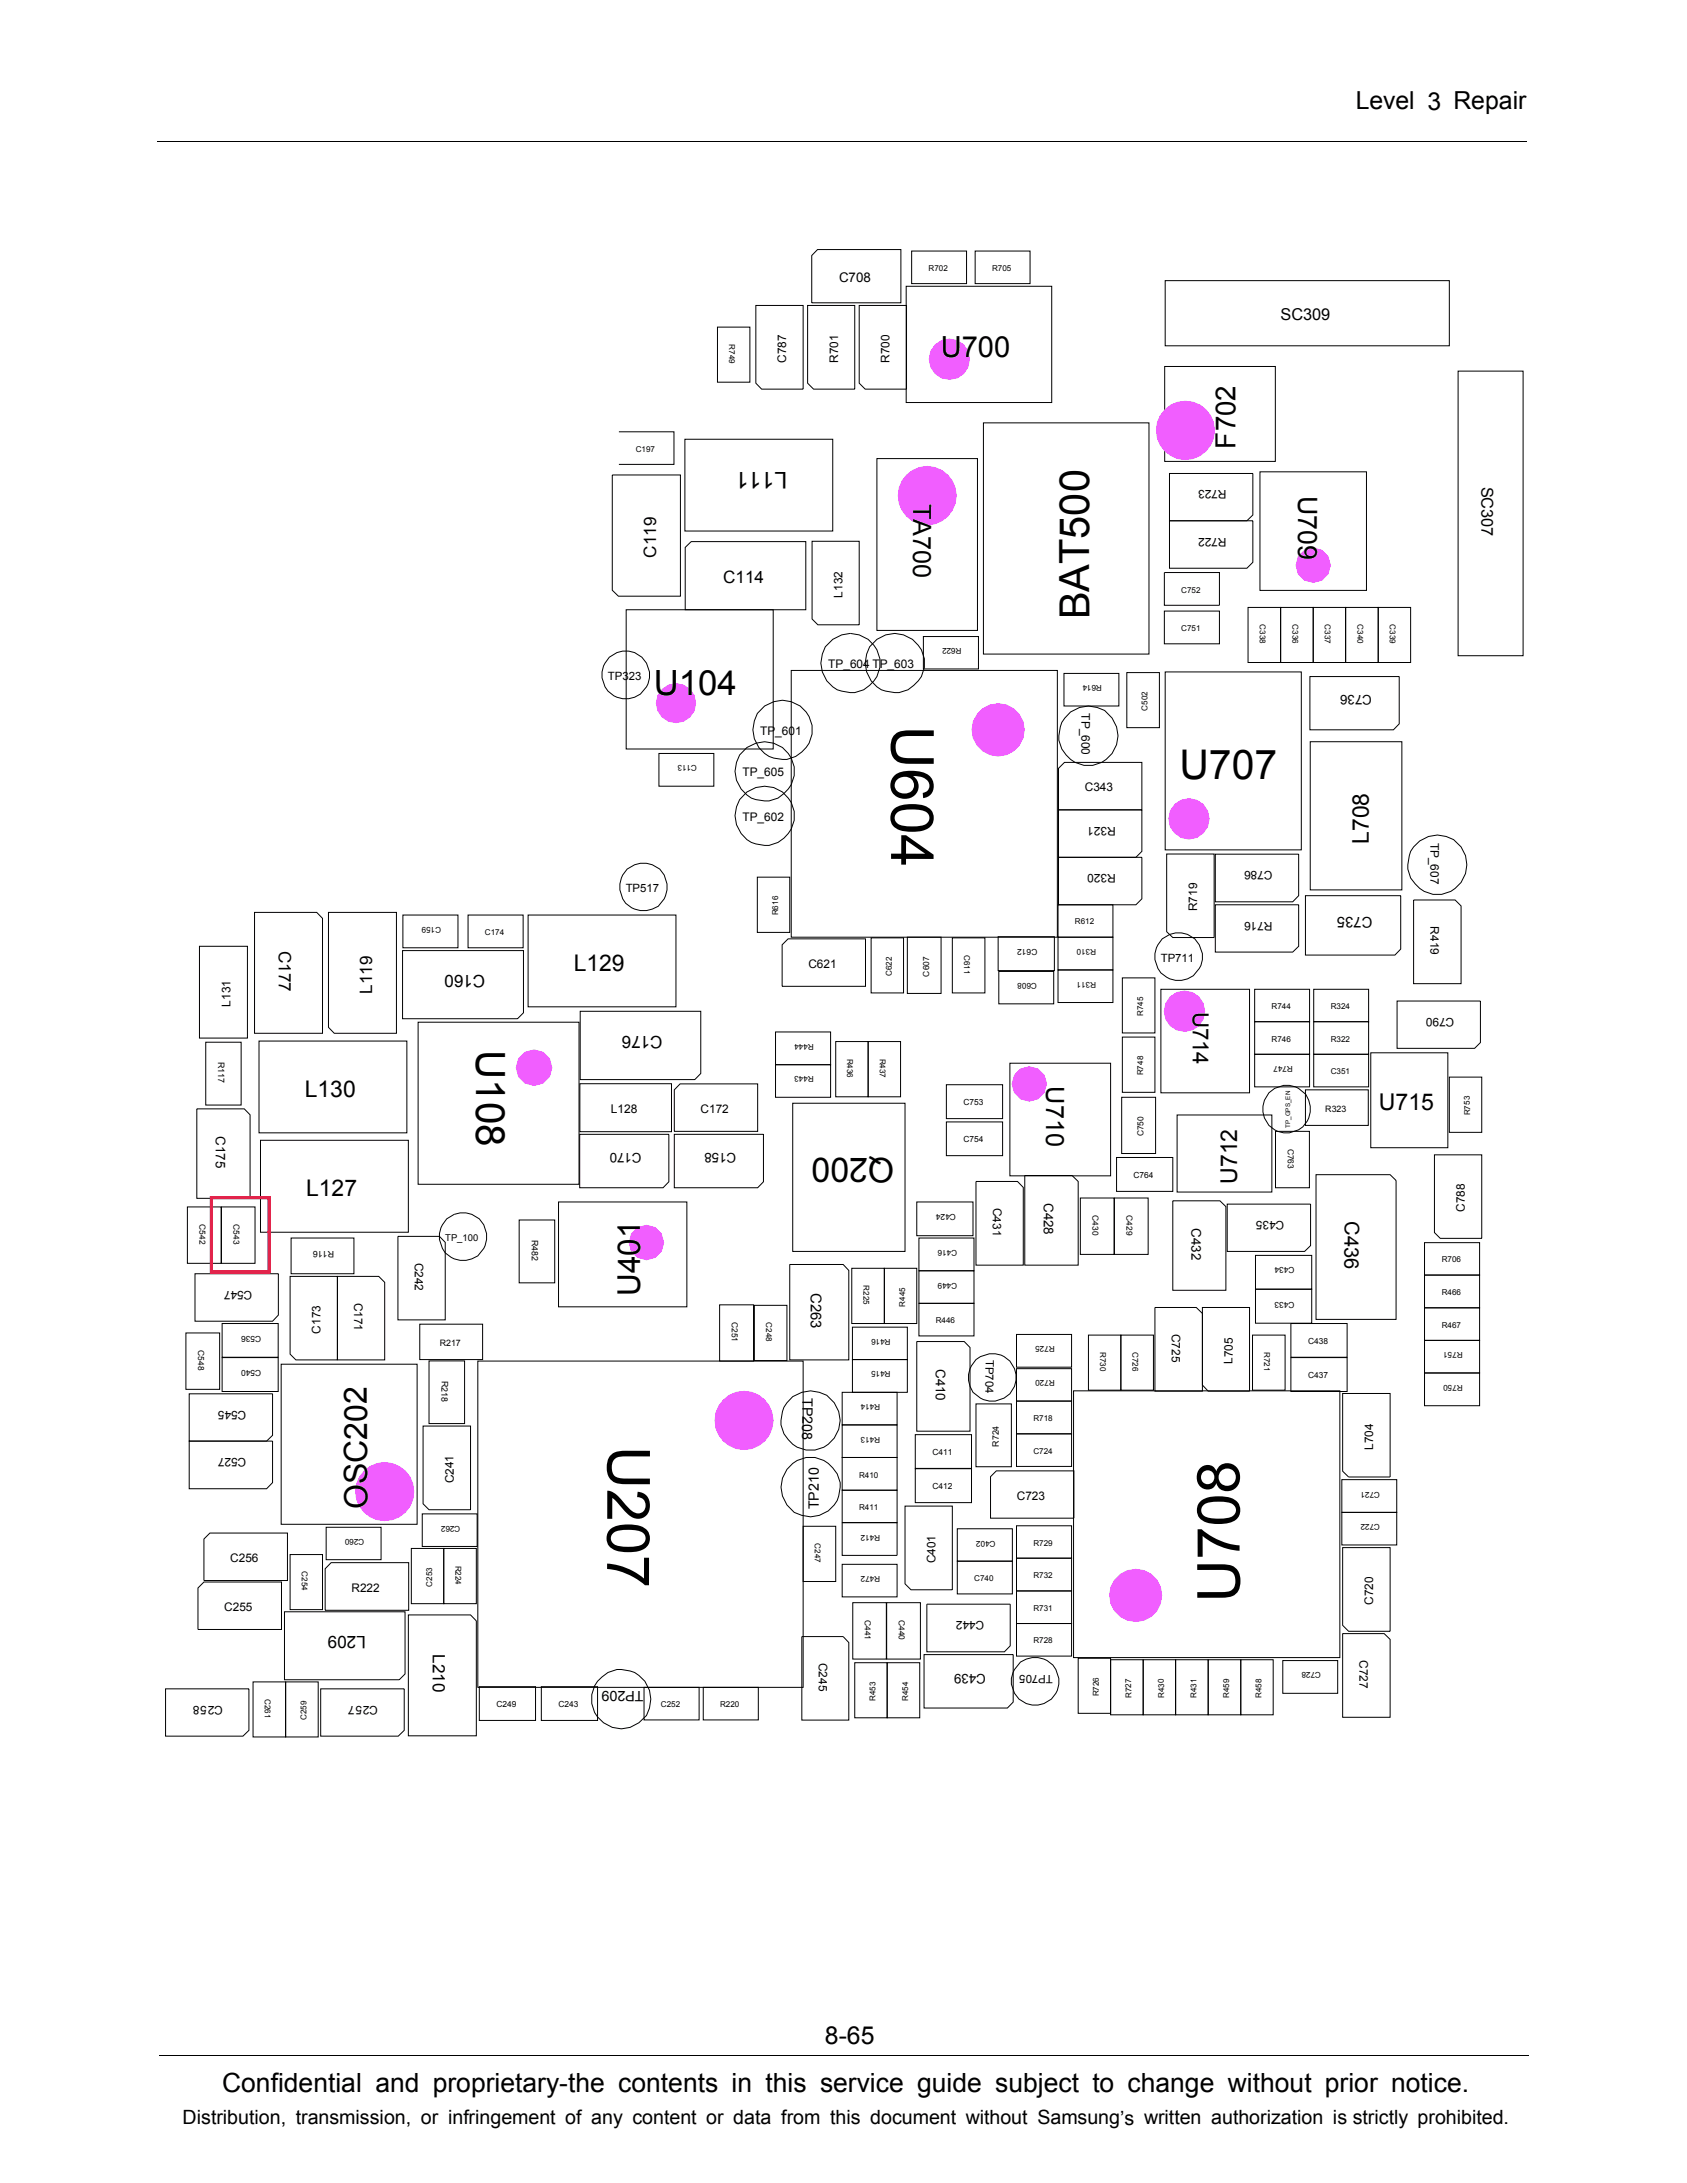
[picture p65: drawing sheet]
<svg xmlns="http://www.w3.org/2000/svg" width="216mm" height="279mm" viewBox="0 0 216 279" stroke-linecap="round" stroke-linejoin="round" font-family="sans-serif">
<defs><g id="words">
<g font-size="7.6">
<text x="114.1" y="92.9" transform="rotate(90 114.1 92.9)">U604</text>
<text x="77.7" y="185.1" transform="rotate(90 77.7 185.1)">U207</text>
<text x="158.7" y="205.1" transform="rotate(-90 158.7 205.1)">U708</text>
</g>
<text font-size="5.3" x="139.4" y="79.3" transform="rotate(-90 139.4 79.3)">BAT500</text>
<g font-size="5.2">
<text x="150.9" y="99.7">U707</text>
<text x="61" y="134.4" transform="rotate(90 61 134.4)">U108</text>
</g>
<text font-size="4.5" x="83.7" y="88.9">U104</text>
<text font-size="4.3" x="114.4" y="148.3" transform="rotate(-180 114.4 148.3)">Q200</text>
<text font-size="4.1" x="47" y="193.2" transform="rotate(-90 47 193.2)">OSC202</text>
<text font-size="4" x="81.9" y="165.9" transform="rotate(-90 81.9 165.9)">U401</text>
<text font-size="3.7" x="120.4" y="45.7">U700</text>
<text font-size="3.5" x="158.1" y="57.4" transform="rotate(-90 158.1 57.4)">F702</text>
<g font-size="3.4">
<text x="166.2" y="63.5" transform="rotate(90 166.2 63.5)">U709</text>
<text x="28.4" y="267.7">Confidential and proprietary-the contents in this service guide subject to change without prior notice.</text>
</g>
<g font-size="3.2">
<text x="173.5" y="14">Level 3 Repair</text>
<text x="116.9" y="64.5" transform="rotate(90 116.9 64.5)">TA700</text>
<text x="133.9" y="139" transform="rotate(90 133.9 139)">U710</text>
<text x="105.6" y="261.6">8-65</text>
</g>
<g font-size="3">
<text x="176.5" y="142.1">U715</text>
<text x="158.3" y="151.6" transform="rotate(-90 158.3 151.6)">U712</text>
</g>
<g font-size="2.9">
<text x="100.7" y="60.5" transform="rotate(-180 100.7 60.5)">L111</text>
<text x="175.2" y="108" transform="rotate(-90 175.2 108)">L708</text>
<text x="73.4" y="124.3">L129</text>
<text x="39" y="140.4">L130</text>
<text x="39.2" y="153.1">L127</text>
</g>
<text font-size="2.8" x="152.7" y="129.5" transform="rotate(90 152.7 129.5)">U714</text>
<text font-size="2.6" x="172.1" y="156.3" transform="rotate(90 172.1 156.3)">C436</text>
<text font-size="2.5" x="23.4" y="271.9">Distribution, transmission, or infringement of any content or data from this document without Samsung’s written authorization is strictly prohibited.</text>
<g font-size="2.2">
<text x="84" y="71.4" transform="rotate(-90 84 71.4)">C119</text>
<text x="92.6" y="74.6">C114</text>
<text x="35.7" y="121.7" transform="rotate(90 35.7 121.7)">C177</text>
<text x="62.1" y="124.8" transform="rotate(-180 62.1 124.8)">C160</text>
<text x="47.6" y="127.2" transform="rotate(-90 47.6 127.2)">L119</text>
<text x="84.8" y="132.5" transform="rotate(-180 84.8 132.5)">C176</text>
<text x="46.8" y="209.4" transform="rotate(-180 46.8 209.4)">L209</text>
<text x="55.4" y="211.8" transform="rotate(90 55.4 211.8)">L210</text>
</g>
<g font-size="2.1">
<text x="163.9" y="41">SC309</text>
<text x="189.6" y="62.3" transform="rotate(90 189.6 62.3)">SC307</text>
</g>
<g font-size="1.9">
<text x="175.6" y="117.4" transform="rotate(-180 175.6 117.4)">C735</text>
<text x="103.8" y="165.5" transform="rotate(90 103.8 165.5)">C263</text>
</g>
<g font-size="1.8">
<text x="102.7" y="179" transform="rotate(90 102.7 179)">TP208</text>
<text x="104.8" y="193.2" transform="rotate(-90 104.8 193.2)">TP210</text>
<text x="82.4" y="216.4" transform="rotate(-180 82.4 216.4)">TP209</text>
</g>
<g font-size="1.7">
<text x="107.4" y="36.1">C708</text>
<text x="175.6" y="89" transform="rotate(-180 175.6 89)">C736</text>
<text x="27.6" y="145.4" transform="rotate(90 27.6 145.4)">C175</text>
<text x="82.1" y="147.6" transform="rotate(-180 82.1 147.6)">C170</text>
<text x="94.2" y="147.6" transform="rotate(-180 94.2 147.6)">C158</text>
<text x="133.6" y="154" transform="rotate(90 133.6 154)">C428</text>
<text x="152.5" y="157.2" transform="rotate(90 152.5 157.2)">C432</text>
<text x="119.8" y="175.2" transform="rotate(90 119.8 175.2)">C410</text>
<text x="126.2" y="214.2" transform="rotate(-180 126.2 214.2)">C439</text>
</g>
<g font-size="1.5">
<text x="100.6" y="46.4" transform="rotate(-90 100.6 46.4)">C787</text>
<text x="107.3" y="46.4" transform="rotate(-90 107.3 46.4)">R701</text>
<text x="113.9" y="46.4" transform="rotate(-90 113.9 46.4)">R700</text>
<text x="157" y="62.8" transform="rotate(-180 157 62.8)">R723</text>
<text x="157" y="68.8" transform="rotate(-180 157 68.8)">R722</text>
<text x="107.8" y="76.5" transform="rotate(-90 107.8 76.5)">L132</text>
<text x="77.8" y="87">TP323</text>
<text x="106" y="85.5">TP_604 TP_603</text>
<text x="97.3" y="94.1">TP_601</text>
<text x="138.4" y="91.3" transform="rotate(90 138.4 91.3)">TP_600</text>
<text x="95" y="99.4">TP_605</text>
<text x="138.8" y="101.3">C343</text>
<text x="95" y="105.1">TP_602</text>
<text x="142.8" y="105.8" transform="rotate(-180 142.8 105.8)">R321</text>
<text x="183.1" y="107.8" transform="rotate(90 183.1 107.8)">TP_607</text>
<text x="142.8" y="111.9" transform="rotate(-180 142.8 111.9)">R320</text>
<text x="162.9" y="111.5" transform="rotate(-180 162.9 111.5)">C786</text>
<text x="80.1" y="114.2">TP517</text>
<text x="153.2" y="116.6" transform="rotate(-90 153.2 116.6)">R719</text>
<text x="162.9" y="118" transform="rotate(-180 162.9 118)">R716</text>
<text x="183.1" y="118.6" transform="rotate(90 183.1 118.6)">R419</text>
<text x="103.5" y="123.8">C621</text>
<text x="148.5" y="123.1">TP711</text>
<text x="29.5" y="128.9" transform="rotate(-90 29.5 128.9)">L131</text>
<text x="186.1" y="130.3" transform="rotate(-180 186.1 130.3)">C790</text>
<text x="78.2" y="142.5">L128</text>
<text x="89.7" y="142.4">C172</text>
<text x="127.1" y="154.6" transform="rotate(90 127.1 154.6)">C431</text>
<text x="187.5" y="155.1" transform="rotate(-90 187.5 155.1)">C788</text>
<text x="53.1" y="161.6" transform="rotate(90 53.1 161.6)">C242</text>
<text x="164.4" y="156.3" transform="rotate(-180 164.4 156.3)">C435</text>
<text x="32.3" y="165.2" transform="rotate(-180 32.3 165.2)">C547</text>
<text x="45.3" y="166.7" transform="rotate(90 45.3 166.7)">C171</text>
<text x="41" y="170.7" transform="rotate(-90 41 170.7)">C173</text>
<text x="150" y="170.7" transform="rotate(90 150 170.7)">C725</text>
<text x="126.2" y="174" transform="rotate(90 126.2 174)">TP704</text>
<text x="157.8" y="174.6" transform="rotate(-90 157.8 174.6)">L705</text>
<text x="31.5" y="180.6" transform="rotate(-180 31.5 180.6)">C545</text>
<text x="175.7" y="185.6" transform="rotate(-90 175.7 185.6)">L704</text>
<text x="31.5" y="186.6" transform="rotate(-180 31.5 186.6)">C527</text>
<text x="58.1" y="189.8" transform="rotate(-90 58.1 189.8)">C241</text>
<text x="130.1" y="192">C723</text>
<text x="29.5" y="199.9">C256</text>
<text x="45" y="203.7">R222</text>
<text x="119.7" y="200.1" transform="rotate(-90 119.7 200.1)">C401</text>
<text x="28.7" y="206.2">C255</text>
<text x="125.9" y="207.5" transform="rotate(-180 125.9 207.5)">C442</text>
<text x="175.7" y="205.4" transform="rotate(-90 175.7 205.4)">C720</text>
<text x="104.8" y="212.9" transform="rotate(90 104.8 212.9)">C245</text>
<text x="134.7" y="214.4" transform="rotate(-180 134.7 214.4)">TP705</text>
<text x="174" y="212.5" transform="rotate(90 174 212.5)">C727</text>
<text x="28.5" y="218.3" transform="rotate(-180 28.5 218.3)">C258</text>
<text x="48.4" y="218.3" transform="rotate(-180 48.4 218.3)">C257</text>
</g>
<text font-size="1.2" x="57" y="158.8">TP_100</text>
<g font-size="1.1">
<text x="118.9" y="125" transform="rotate(-90 118.9 125)">C607</text>
<text x="132.8" y="121.5" transform="rotate(-180 132.8 121.5)">C612</text>
<text x="27.9" y="135.9" transform="rotate(90 27.9 135.9)">R117</text>
<text x="123.3" y="141.5">C753</text>
<text x="169.6" y="142.3">R323</text>
<text x="123.3" y="146.2">C754</text>
<text x="146.3" y="145.5" transform="rotate(-90 146.3 145.5)">C750</text>
<text x="164.8" y="147" transform="rotate(90 164.8 147)">C763</text>
<text x="122.3" y="155.4" transform="rotate(-180 122.3 155.4)">C424</text>
<text x="139.8" y="155.6" transform="rotate(90 139.8 155.6)">C430</text>
<text x="144.2" y="155.6" transform="rotate(90 144.2 155.6)">C429</text>
<text x="145.1" y="150.8">C764</text>
<text x="25.5" y="156.7" transform="rotate(90 25.5 156.7)">C542</text>
<text x="29.9" y="156.7" transform="rotate(90 29.9 156.7)">C543</text>
<text x="42.8" y="160.1" transform="rotate(-180 42.8 160.1)">R116</text>
<text x="68.1" y="158.7" transform="rotate(90 68.1 158.7)">R482</text>
<text x="165.7" y="166.6" transform="rotate(-180 165.7 166.6)">C433</text>
<text x="165.7" y="162.2" transform="rotate(-180 165.7 162.2)">C434</text>
<text x="25.4" y="172.8" transform="rotate(90 25.4 172.8)">C548</text>
<text x="33.4" y="170.9" transform="rotate(-180 33.4 170.9)">C536</text>
<text x="56.3" y="172.2">R217</text>
<text x="93.7" y="169.2" transform="rotate(90 93.7 169.2)">C251</text>
<text x="167.4" y="172">C438</text>
<text x="33.4" y="175.3" transform="rotate(-180 33.4 175.3)">C540</text>
<text x="56.5" y="176.7" transform="rotate(90 56.5 176.7)">R218</text>
<text x="167.4" y="176.4">C437</text>
<text x="127.8" y="185.2" transform="rotate(-90 127.8 185.2)">R724</text>
<text x="119.3" y="186.3">C411</text>
<text x="119.3" y="190.6">C412</text>
<text x="110.7" y="207.3" transform="rotate(90 110.7 207.3)">C441</text>
<text x="115" y="207.3" transform="rotate(90 115 207.3)">C440</text>
<text x="63.5" y="218.5">C249</text>
<text x="71.5" y="218.5">C243</text>
</g>
<g font-size="1">
<text x="118.8" y="34.7">R702</text>
<text x="127" y="34.7">R705</text>
<text x="93.3" y="44" transform="rotate(90 93.3 44)">R749</text>
<text x="81.4" y="57.8">C197</text>
<text x="151.2" y="75.8">C752</text>
<text x="123.1" y="83" transform="rotate(-180 123.1 83)">R622</text>
<text x="151.2" y="80.8">C751</text>
<text x="161.2" y="79.9" transform="rotate(90 161.2 79.9)">C338</text>
<text x="165.4" y="79.9" transform="rotate(90 165.4 79.9)">C336</text>
<text x="169.5" y="79.9" transform="rotate(90 169.5 79.9)">C337</text>
<text x="173.7" y="79.9" transform="rotate(90 173.7 79.9)">C340</text>
<text x="177.9" y="79.9" transform="rotate(90 177.9 79.9)">C339</text>
<text x="141" y="87.7" transform="rotate(-180 141 87.7)">R614</text>
<text x="146.9" y="91" transform="rotate(-90 146.9 91)">C502</text>
<text x="89.2" y="98" transform="rotate(-180 89.2 98)">C113</text>
<text x="56.5" y="118.6" transform="rotate(-180 56.5 118.6)">C159</text>
<text x="62.1" y="119.7">C174</text>
<text x="99.6" y="117.2" transform="rotate(-90 99.6 117.2)">R616</text>
<text x="137.6" y="118.3">R612</text>
<text x="114.1" y="124.9" transform="rotate(-90 114.1 124.9)">C622</text>
<text x="123.4" y="122.2" transform="rotate(90 123.4 122.2)">C611</text>
<text x="132.7" y="125.8" transform="rotate(-180 132.7 125.8)">C608</text>
<text x="140.3" y="121.5" transform="rotate(-180 140.3 121.5)">R310</text>
<text x="140.3" y="125.7" transform="rotate(-180 140.3 125.7)">R311</text>
<text x="146.3" y="130" transform="rotate(-90 146.3 130)">R745</text>
<text x="162.7" y="129.1">R744</text>
<text x="170.3" y="129.1">R324</text>
<text x="104.1" y="133.6" transform="rotate(-180 104.1 133.6)">R444</text>
<text x="104.1" y="137.8" transform="rotate(-180 104.1 137.8)">R443</text>
<text x="108.4" y="135.5" transform="rotate(90 108.4 135.5)">R436</text>
<text x="112.6" y="135.5" transform="rotate(90 112.6 135.5)">R437</text>
<text x="146.3" y="137.6" transform="rotate(-90 146.3 137.6)">R748</text>
<text x="162.7" y="133.3">R746</text>
<text x="165.4" y="136.5" transform="rotate(-180 165.4 136.5)">R747</text>
<text x="170.3" y="137.5">C351</text>
<text x="170.3" y="133.3">R322</text>
<text x="188.1" y="142.7" transform="rotate(-90 188.1 142.7)">R753</text>
<text x="122.5" y="160" transform="rotate(-180 122.5 160)">C416</text>
<text x="184.5" y="161.6">R706</text>
<text x="110.5" y="164.5" transform="rotate(90 110.5 164.5)">R225</text>
<text x="115.8" y="167.2" transform="rotate(-90 115.8 167.2)">R445</text>
<text x="122.5" y="164.1" transform="rotate(-180 122.5 164.1)">C449</text>
<text x="184.5" y="165.8">R466</text>
<text x="98" y="169.2" transform="rotate(90 98 169.2)">C248</text>
<text x="114" y="171.3" transform="rotate(-180 114 171.3)">R416</text>
<text x="119.8" y="169.4">R446</text>
<text x="135" y="172.3" transform="rotate(-180 135 172.3)">R725</text>
<text x="140.8" y="173" transform="rotate(90 140.8 173)">R730</text>
<text x="144.9" y="173" transform="rotate(90 144.9 173)">C726</text>
<text x="161.8" y="173" transform="rotate(90 161.8 173)">R721</text>
<text x="184.5" y="169.9">R467</text>
<text x="187.2" y="173.1" transform="rotate(-180 187.2 173.1)">R751</text>
<text x="112.6" y="179.7" transform="rotate(-180 112.6 179.7)">R414</text>
<text x="114" y="175.5" transform="rotate(-180 114 175.5)">R415</text>
<text x="135" y="176.7" transform="rotate(-180 135 176.7)">R720</text>
<text x="187.2" y="177.2" transform="rotate(-180 187.2 177.2)">R750</text>
<text x="112.6" y="183.9" transform="rotate(-180 112.6 183.9)">R413</text>
<text x="132.2" y="181.9">R718</text>
<text x="109.9" y="189.1">R410</text>
<text x="132.2" y="186.1">C724</text>
<text x="176.6" y="190.9" transform="rotate(-180 176.6 190.9)">C721</text>
<text x="46.6" y="197" transform="rotate(-180 46.6 197)">C260</text>
<text x="58.9" y="195.3" transform="rotate(-180 58.9 195.3)">C262</text>
<text x="104.3" y="197.5" transform="rotate(90 104.3 197.5)">C247</text>
<text x="109.9" y="193.3">R411</text>
<text x="112.6" y="196.4" transform="rotate(-180 112.6 196.4)">R412</text>
<text x="127.4" y="197.2" transform="rotate(-180 127.4 197.2)">C402</text>
<text x="132.2" y="197.8">R729</text>
<text x="176.6" y="195.1" transform="rotate(-180 176.6 195.1)">C722</text>
<text x="38.6" y="201.1" transform="rotate(90 38.6 201.1)">C254</text>
<text x="55.3" y="203.1" transform="rotate(-90 55.3 203.1)">C253</text>
<text x="58.3" y="200.4" transform="rotate(90 58.3 200.4)">R224</text>
<text x="112.6" y="201.7" transform="rotate(-180 112.6 201.7)">R472</text>
<text x="124.7" y="202.4">C740</text>
<text x="132.2" y="202">R732</text>
<text x="132.2" y="206.2">R731</text>
<text x="132.2" y="210.3">R728</text>
<text x="169" y="214.1" transform="rotate(-180 169 214.1)">C728</text>
<text x="33.9" y="217.4" transform="rotate(90 33.9 217.4)">C261</text>
<text x="39.2" y="220.2" transform="rotate(-90 39.2 220.2)">C259</text>
<text x="84.6" y="218.5">C252</text>
<text x="92.2" y="218.5">R220</text>
<text x="112" y="217.7" transform="rotate(-90 112 217.7)">R453</text>
<text x="116.2" y="217.7" transform="rotate(-90 116.2 217.7)">R454</text>
<text x="140.6" y="217.1" transform="rotate(-90 140.6 217.1)">R726</text>
<text x="144.8" y="217.3" transform="rotate(-90 144.8 217.3)">R727</text>
<text x="149" y="217.3" transform="rotate(-90 149 217.3)">R430</text>
<text x="153.1" y="217.3" transform="rotate(-90 153.1 217.3)">R431</text>
<text x="157.3" y="217.3" transform="rotate(-90 157.3 217.3)">R459</text>
<text x="161.5" y="217.3" transform="rotate(-90 161.5 217.3)">R458</text>
</g>
<text font-size=".8" x="165.1" y="144.4" transform="rotate(-90 165.1 144.4)">TP_GPS_EN</text>
</g></defs>
<g fill="none" stroke="#000" stroke-width=".13">
<path d="M20.2 18.1h175.3M96.7 39.1h6.1v10.7h-5.3l-.8-.8zM103.4 39.1h6v10.7h-5.3l-.7-.8zM104.6 31.9h10.7v6.9h-11.4v-6.1zM110 39.1h6v10.7h-5.3l-.7-.8zM116 36.6h18.6v14.9h-18.6zM116.7 32.1h7v4.2h-7zM124.8 32.1h7v4.2h-7zM149.1 35.9h36.4v8.4h-36.4zM79.2 55.3h7.1v4.1h-7.1M87.7 56.2h18.9v11.8h-18.9zM91.8 41.9h4.2v7h-4.2z"/>
<path d="M112.2 58.7h12.9v22h-12.9zM125.9 54.1h21.1v29.6h-21.1zM149.1 46.9h14.1v12.2h-14.1zM186.6 47.5h8.3v36.4h-8.3zM78.4 60.8h8.7v15.5h-8l-.7-.8zM80.1 78h18.9v17.9h-18.9zM87.7 70.1l.8-.8h14.6v8.7h-15.4zM103.9 69.3h6.1v10.7h-5.3l-.8-.8zM149 78.2h7.1v4.2h-7.1zM149 73.3h7.1v4.2h-7.1zM149.7 60.6h10.6v5.3l-.7 .8h-9.9zM149.7 66.7h10.6v5.3l-.7 .7h-9.9z"/>
<path d="M159.7 77.7h4.2v7.1h-4.2zM161.2 60.4h13.7v15.2h-13.7zM163.9 77.7h4.2v7.1h-4.2zM168.1 77.7h4.1v7.1h-4.1zM172.2 77.7h4.2v7.1h-4.2zM176.4 77.7h4.1v7.1h-4.1zM84.3 96.4h7.1v4.2h-7.1zM101.3 85.8h34v34.2h-34zM118.2 81.5h7v4.1h-7zM135.5 98.3l.7-.7h9.9v6.1h-10.6zM136.2 86.2h7v4.2h-7zM144.2 86.1h4.2v7h-4.2z"/>
<path d="M149.1 86h17.4v22.8h-17.4zM167.6 86.6h11.5v6l-.8 .8h-10.7zM167.7 94.9h11.7v19h-11.7zM32.6 116.8h7.9l.8 .7v14.7h-8.7zM42 116.8h8.7v15.4h-7.9l-.8-.7zM51.6 117.1h7v4.2h-7zM59.9 117.1h7.1v4.2h-7.1zM67.6 117.1h18.9v11.8h-18.9zM80.3 111.2a3.1 3.1 0 0 1 4-.1 3.1 3.1 0 0 1 .7 3.9 3.1 3.1 0 0 1-3.8 1.4 3.1 3.1 0 0 1-.9-5.2zM96.9 112.3h4.2v7h-4.2zM116.1 120h4.3v7.1h-4.3zM127.7 119.9h7.2v4.3h-7.2z"/>
<path d="M135.4 120h7v4.1h-7zM135.4 115.8h7v4.2h-7zM135.5 103.7h10.6v5.3l-.7 .7h-9.9zM135.5 109.7h10.6v5.3l-.7 .8h-9.9zM149.3 109.3h6.1v10.7h-5.3l-.8-.7zM155.5 109.3h10.7v5.3l-.8 .8h-9.9zM155.5 115.8h10.7v5.3l-.8 .8h-9.9zM167.1 114.6h12.2v6.9l-.8 .7h-11.4zM180.9 115.2h5.3l.8 .8v9.9h-6.1zM25.5 121.1h6.2v11.8h-6.2zM26.3 133.4h4.6v8h-4.6zM33.1 133.2h19v11.8h-19z"/>
<path d="M51.5 121.7h15.5v7.9l-.8 .8h-14.7zM53.5 130.8h20.6v20.8h-20.6zM74.2 138.7h11.7v6.1h-11.7zM74.3 129.4h15.4v8l-.8 .8h-14.6zM87 138.7h10v6.1h-10.7v-5.3zM99.3 132.1h7v4.2h-7zM99.3 136.3h7v4.1h-7zM100.1 120.9l.8-.7h9.9v6h-10.7zM107 133.3h4.1v7.1h-4.1zM111.1 133.3h4.2v7.1h-4.2zM111.5 120h4.1v7.1h-4.1zM121.1 138.8h7.2v4.4h-7.2z"/>
<path d="M121.9 120h4.1v7.1h-4.1zM127.8 124.3h7.1v4.2h-7.1zM129.2 136.1h12.9v14.4h-12.9zM135.4 124.1h7v4.2h-7zM143.6 132.7h4.2v7.1h-4.2zM143.6 125.2h4.2v7h-4.2zM148.6 126.6h11.3v13.3h-11.3zM160.6 134.9h7v4.2h-7zM160.6 130.8h7v4.1h-7zM160.6 126.6h7v4.2h-7zM167.1 139.5h8v4.5h-8zM168.1 134.9h7.1v4.2h-7.1z"/>
<path d="M168.1 126.6h7.1v4.2h-7.1zM168.1 130.8h7.1v4.1h-7.1zM175.4 134.7h9.9v12.2h-9.9zM178.8 128.1h10.7v5.3l-.8 .8h-9.9zM185.5 137.9h4.1v7h-4.1zM24 154.5h4.3v7.2h-4.3zM25.2 141.9h6.1l.7 .8v10.7h-6.8zM28.3 154.5h4.3v7.2h-4.3zM33.3 145.9h19v11.8h-19zM37.3 158.5h8v4.5h-8zM50.9 158.2h5.3l.8 .8v9.9h-6.1zM57.2 156a3.1 3.1 0 0 1 4.8 1 3.1 3.1 0 0 1-2.4 4.3 3.1 3.1 0 0 1-3.1-1.8 3.1 3.1 0 0 1 .7-3.5z"/>
<path d="M66.4 156.1h4.6v8.1h-4.6zM71.5 153.8h16.4v13.5h-16.4zM74.2 145.2h11.4v6.1l-.7 .7h-10.7zM86.3 145.2h11.4v6.1l-.7 .7h-10.7zM101.5 141.2h14.3v19h-14.3zM117.3 153.8h7.2v4.4h-7.2zM117.6 158.5h7.1v4.1h-7.1zM121.1 143.6h7.2v4.3h-7.2zM124.9 151.2h5.3l.8 .8v9.9h-6.1zM131.1 150.5h6.1l.8 .7v10.7h-6.9zM138.3 153.3h4.3v7.2h-4.3zM142.6 153.3h4.3v7.2h-4.3z"/>
<path d="M142.9 148.1h7.2v4.4h-7.2zM143.6 140.4h4.3v7.2h-4.3zM150.1 153.7h6l.8 .7v10.7h-6.8zM150.6 142.7h12.2v9.9h-12.2zM157.1 154.1h10.6v5.3l-.7 .8h-9.9zM163.2 144.8h4.4v7.2h-4.4zM168.4 150.3h9.5l.8 .8v17.8h-10.3zM182.3 159h7.1v4.2h-7.1zM183.6 147.8h6v10.7h-5.3l-.7-.7zM23.8 170.6h4.3v7.2h-4.3zM24.2 178.4h10.7v5.3l-.8 .7h-9.9zM25 163h10.6v5.3l-.7 .8h-9.9z"/>
<path d="M28.4 173.8h7.2v4.3h-7.2zM28.4 169.4h7.2v4.3h-7.2zM36 174.6h17.4v20.5h-17.4zM37.1 163.4h6.1v10.7h-5.3l-.8-.8zM43.2 163.4h5.3l.7 .7v10h-6zM53.7 169.5h8.1v4.5h-8.1zM54.9 174.2h4.6v8h-4.6zM61.2 174.2h41.6v41.8h-41.6zM92.1 167h4.3v7.2h-4.3zM96.5 167.1h4.2v7h-4.2zM101.1 161.8h6.8l.7 .8v11.5h-7.5zM107.8 178.2h7v4.2h-7z"/>
<path d="M109 162.3h4.2v7.1h-4.2zM109.1 169.9h7v4.1h-7zM109.1 174h7v4.2h-7zM113.2 162.3h4.1v7.1h-4.1zM117.3 171.7h6.1l.7 .8v10.7h-6.8zM117.6 166.8h7.1v4.2h-7.1zM117.6 162.6h7.1v4.2h-7.1zM124.9 174a3.1 3.1 0 0 1 5.1 1.9 3.1 3.1 0 0 1-4.5 3 3 3 0 0 1-1.2-4.1zM124.9 179.7h4.5v8h-4.5zM130.1 170.8h7v4.2h-7zM130.1 175.2h7v4.1h-7zM130.1 179.3h7v4.2h-7z"/>
<path d="M137.4 178h34.1v34.2h-34.1zM139.3 170.9h4.1v7h-4.1zM143.4 170.9h4.2v7h-4.2zM147.8 167.3h5.3l.8 .8v10h-6.1zM153.9 167.3h6v10.8h-5.3l-.7-.8zM160.3 170.9h4.2v7h-4.2zM160.7 160.7h7.2v4.3h-7.2zM160.7 165h7.2v4.4h-7.2zM165.2 169.4h7.2v4.3h-7.2zM165.2 173.8h7.2v4.3h-7.2zM171.8 178.4h6.1v10.6h-5.3l-.8-.7zM182.3 171.6h7.1v4.1h-7.1z"/>
<path d="M182.3 175.7h7.1v4.2h-7.1zM182.3 167.4h7.1v4.2h-7.1zM182.3 163.2h7.1v4.2h-7.1zM24.2 184.4h10.7v5.4l-.8 .7h-9.9zM26.1 197l.8-.8h9.9v6.1h-10.7zM37.1 199h4.2v7h-4.2zM41.7 195.5h7.1v4.1h-7.1zM52.6 198.2h4.2v7.1h-4.2zM54 193.8h7.1v4.1h-7.1zM54.1 182.5h6.1v10.7h-5.3l-.8-.7zM56.8 198.2h4.2v7.1h-4.2zM102.8 195.3h4.2v7.1h-4.2z"/>
<path d="M107.8 190.7h7v4.2h-7zM107.8 186.5h7v4.2h-7zM107.8 182.4h7v4.1h-7zM107.8 194.9h7v4.2h-7zM115.8 192.8h6.1v10.7h-5.3l-.8-.8zM117.1 188h7.2v4.3h-7.2zM117.1 183.6h7.2v4.3h-7.2zM122.5 199.8h7.1v4.2h-7.1zM122.5 195.7h7.1v4.1h-7.1zM126.8 189l.7-.7h9.9v6h-10.6zM130.1 183.5h7v4.2h-7zM130.1 199.4h7v4.2h-7z"/>
<path d="M130.1 195.3h7v4.1h-7zM171.7 193.6h7.1v4.1h-7.1zM171.7 189.4h7.1v4.2h-7.1zM171.8 198.1h6.1v10.7h-5.3l-.8-.8zM21.2 216.2h10.7v5.3l-.8 .7h-9.9zM25.3 203.2l.8-.7h9.9v6.1h-10.7zM32.4 215.3h4.2v7h-4.2zM36.4 206.3h15.4v7.9l-.7 .8h-14.7zM36.6 215.3h4.1v7h-4.1zM41 216.2h10.7v5.3l-.7 .7h-10zM42.4 200h9.9v6.1h-10.7v-5.3zM52.3 206.7h7.9l.8 .8v14.7h-8.7z"/>
<path d="M61.3 215.9h7.2v4.3h-7.2zM69.3 215.9h7.2v4.3h-7.2zM82.4 216h7.1v4.1h-7.1zM90 216h7v4.1h-7zM102.6 209.5h5.3l.7 .7v10h-6zM107.8 200.2h7v4.2h-7zM109.1 205.1h4.3v7.2h-4.3zM109.4 212.8h4.1v7.1h-4.1zM113.5 205.1h4.3v7.2h-4.3zM113.5 212.8h4.2v7.1h-4.2zM118.3 211.8h11.4v6l-.8 .8h-10.6zM118.6 205.3h10.7v5.4l-.8 .7h-9.9z"/>
<path d="M130.1 203.6h7v4.2h-7zM130.1 207.8h7v4.2h-7zM138 212.2h4.1v7.1h-4.1zM142.1 212.4h4.2v7.1h-4.2zM146.3 212.4h4.2v7.1h-4.2zM150.5 212.4h4.1v7.1h-4.1zM154.6 212.4h4.2v7.1h-4.2zM158.8 212.4h4.1v7.1h-4.1zM164.2 212.5h7v4.2h-7zM171.8 209.1h5.3l.8 .7v10h-6.1zM20.4 263h175.3"/>
<circle cx="80.1" cy="86.4" r="3.1"/>
<circle cx="97.9" cy="98.7" r="3.8"/>
<circle cx="100.1" cy="93.4" r="3.8"/>
<circle cx="108.8" cy="84.9" r="3.8"/>
<circle cx="114.5" cy="84.9" r="3.8"/>
<circle cx="139.3" cy="94.2" r="3.8"/>
<circle cx="97.9" cy="104.4" r="3.8"/>
<circle cx="183.9" cy="110.7" r="3.8"/>
<circle cx="150.9" cy="122.4" r="3.1"/>
<circle cx="164.7" cy="141.9" r="3.1"/>
<circle cx="103.7" cy="181.8" r="3.8"/>
<circle cx="103.7" cy="190.3" r="3.8"/>
<circle cx="79.5" cy="217.5" r="3.8"/>
<circle cx="132.5" cy="215.2" r="3"/>
</g>
<g fill="#f15eff">
<circle cx="151.7" cy="55.1" r="3.8"/>
<circle cx="49.2" cy="190.9" r="3.8"/>
<circle cx="118.7" cy="63.4" r="3.8"/>
<circle cx="86.5" cy="90" r="2.57"/>
<circle cx="68.3" cy="136.7" r="2.35"/>
<circle cx="95.2" cy="181.8" r="3.8"/>
<circle cx="82.7" cy="159" r="2.28"/>
<circle cx="127.7" cy="93.4" r="3.4"/>
<circle cx="121.5" cy="46" r="2.65"/>
<circle cx="152.2" cy="104.8" r="2.64"/>
<circle cx="145.3" cy="204.2" r="3.4"/>
<circle cx="168.1" cy="72.3" r="2.27"/>
<circle cx="131.7" cy="138.7" r="2.28"/>
<circle cx="151.6" cy="129.4" r="2.66"/>
</g>
<path d="M27.1 153.3h7.3v9.5h-7.3z" fill="none" stroke="#ff0101" stroke-width=".4"/>
<use href="#words"/>
</svg>
